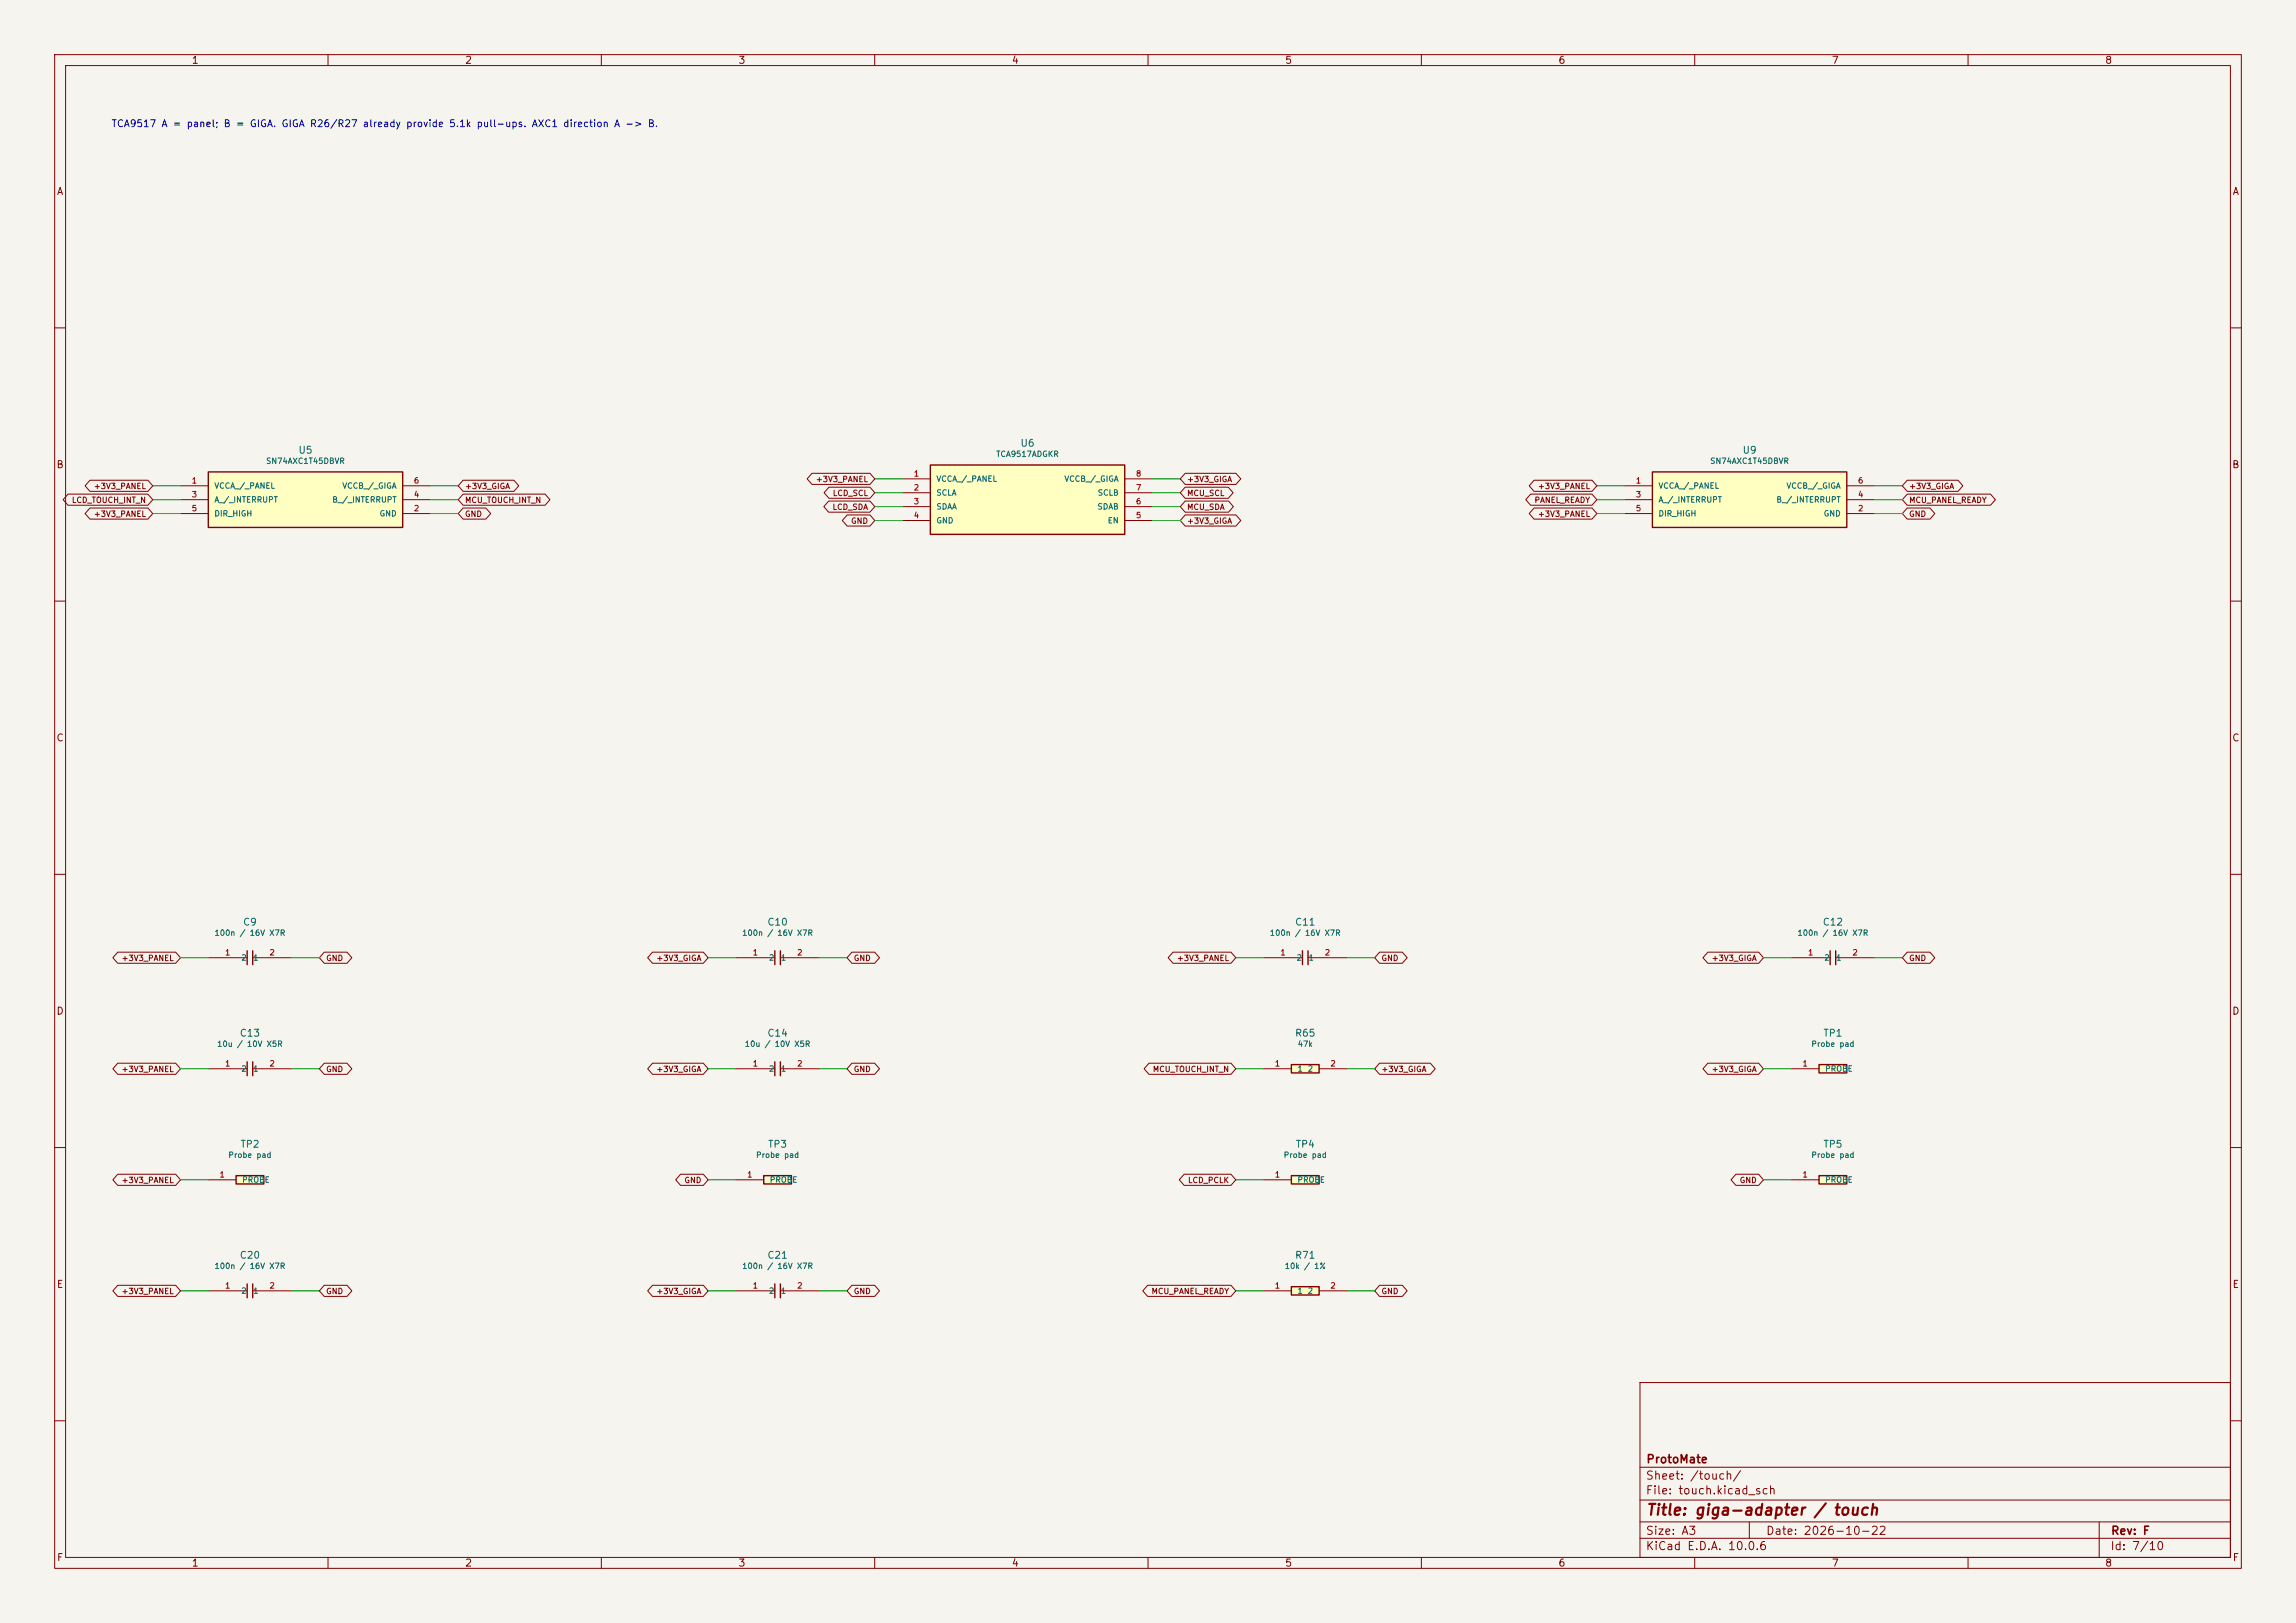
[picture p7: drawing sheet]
<svg xmlns="http://www.w3.org/2000/svg" width="420mm" height="297mm" viewBox="0 0 420 297" stroke-linecap="round" stroke-linejoin="round" font-family="sans-serif">
<defs><g id="words">
<text font-size="2" fill="#840000" x="301" y="277.8">Title: giga-adapter / touch</text>
<g font-size="1.5" fill="#840000">
<text x="301" y="268.1">ProtoMate</text>
<text x="300.9" y="273.8">File: touch.kicad_sch</text>
<text x="300.9" y="271.1">Sheet: /touch/</text>
<text x="300.9" y="281.2">Size: A3</text>
<text x="322.9" y="281.2">Date: 2026-10-22</text>
<text x="386" y="281.2">Rev: F</text>
<text x="300.9" y="284">KiCad E.D.A. 10.0.6</text>
<text x="385.9" y="284">Id: 7/10</text>
</g>
<g font-size="1.3" fill="#840000">
<text x="35" y="12">1</text>
<text x="85" y="12">2</text>
<text x="135" y="12">3</text>
<text x="185" y="12">4</text>
<text x="235" y="12">5</text>
<text x="285" y="12">6</text>
<text x="335" y="12">7</text>
<text x="385" y="12">8</text>
<text x="10.3" y="36">A</text>
<text x="408.3" y="36">A</text>
<text x="10.2" y="86">B</text>
<text x="408.2" y="86">B</text>
<text x="10.2" y="136">C</text>
<text x="408.2" y="136">C</text>
<text x="10.2" y="186">D</text>
<text x="408.2" y="186">D</text>
<text x="10.3" y="236">E</text>
<text x="408.3" y="236">E</text>
<text x="10.3" y="286">F</text>
<text x="35" y="287">1</text>
<text x="85" y="287">2</text>
<text x="135" y="287">3</text>
<text x="185" y="287">4</text>
<text x="235" y="287">5</text>
<text x="285" y="287">6</text>
<text x="335" y="287">7</text>
<text x="385" y="287">8</text>
<text x="408.3" y="286">F</text>
</g>
<text font-size="1.3" fill="#0000c2" x="20.3" y="23.6">TCA9517 A = panel; B = GIGA. GIGA R26/R27 already provide 5.1k pull-ups. AXC1 direction A -&gt; B.</text>
<g font-size="1.3" fill="#006464">
<text x="54.5" y="83.3">U5</text>
<text x="186.6" y="82.1">U6</text>
<text x="318.6" y="83.3">U9</text>
<text x="44.4" y="169.7">C9</text>
<text x="140.3" y="169.7">C10</text>
<text x="236.8" y="169.7">C11</text>
<text x="333.3" y="169.7">C12</text>
<text x="43.7" y="190">C13</text>
<text x="140.3" y="190">C14</text>
<text x="236.8" y="190">R65</text>
<text x="333.4" y="190">TP1</text>
<text x="43.9" y="210.3">TP2</text>
<text x="140.4" y="210.3">TP3</text>
<text x="236.9" y="210.3">TP4</text>
<text x="333.4" y="210.3">TP5</text>
<text x="43.7" y="230.6">C20</text>
<text x="140.3" y="230.6">C21</text>
<text x="236.8" y="230.6">R71</text>
</g>
<g font-size="1" fill="#006464">
<text x="182.1" y="83.9">TCA9517ADGKR</text>
<text x="39.1" y="89.7">VCCA_/_PANEL</text>
<text x="48.6" y="85.1">SN74AXC1T45DBVR</text>
<text x="62.5" y="89.7">VCCB_/_GIGA</text>
<text x="171.2" y="88.4">VCCA_/_PANEL</text>
<text x="194.6" y="88.4">VCCB_/_GIGA</text>
<text x="303.3" y="89.7">VCCA_/_PANEL</text>
<text x="312.7" y="85.1">SN74AXC1T45DBVR</text>
<text x="326.7" y="89.7">VCCB_/_GIGA</text>
<text x="39.1" y="92.2">A_/_INTERRUPT</text>
<text x="39.1" y="94.7">DIR_HIGH</text>
<text x="60.7" y="92.2">B_/_INTERRUPT</text>
<text x="69.3" y="94.7">GND</text>
<text x="171.2" y="90.9">SCLA</text>
<text x="171.2" y="93.5">SDAA</text>
<text x="200.7" y="93.5">SDAB</text>
<text x="200.7" y="90.9">SCLB</text>
<text x="303.3" y="92.2">A_/_INTERRUPT</text>
<text x="303.3" y="94.7">DIR_HIGH</text>
<text x="324.8" y="92.2">B_/_INTERRUPT</text>
<text x="333.5" y="94.7">GND</text>
<text x="171.2" y="96">GND</text>
<text x="202.5" y="96">EN</text>
<text x="39.1" y="171.5">100n / 16V X7R</text>
<text x="135.7" y="171.5">100n / 16V X7R</text>
<text x="232.2" y="171.5">100n / 16V X7R</text>
<text x="328.7" y="171.5">100n / 16V X7R</text>
<text x="44" y="176">2</text>
<text x="46.2" y="176">1</text>
<text x="140.6" y="176">2</text>
<text x="142.7" y="176">1</text>
<text x="237.1" y="176">2</text>
<text x="239.3" y="176">1</text>
<text x="333.6" y="176">2</text>
<text x="335.8" y="176">1</text>
<text x="39.6" y="191.8">10u / 10V X5R</text>
<text x="136.1" y="191.8">10u / 10V X5R</text>
<text x="237.3" y="191.8">47k</text>
<text x="331.2" y="191.8">Probe pad</text>
<text x="44" y="196.3">2</text>
<text x="46.2" y="196.3">1</text>
<text x="140.6" y="196.3">2</text>
<text x="142.7" y="196.3">1</text>
<text x="237.2" y="196.3">1</text>
<text x="239.1" y="196.3">2</text>
<text x="333.8" y="196.3">PROBE</text>
<text x="41.7" y="212.1">Probe pad</text>
<text x="138.2" y="212.1">Probe pad</text>
<text x="234.7" y="212.1">Probe pad</text>
<text x="331.2" y="212.1">Probe pad</text>
<text x="44.2" y="216.7">PROBE</text>
<text x="140.7" y="216.7">PROBE</text>
<text x="237.2" y="216.7">PROBE</text>
<text x="333.8" y="216.7">PROBE</text>
<text x="39.1" y="232.4">100n / 16V X7R</text>
<text x="135.7" y="232.4">100n / 16V X7R</text>
<text x="234.9" y="232.4">10k / 1%</text>
<text x="44" y="237">2</text>
<text x="46.2" y="237">1</text>
<text x="140.6" y="237">2</text>
<text x="142.7" y="237">1</text>
<text x="237.2" y="237">1</text>
<text x="239.1" y="237">2</text>
</g>
<g font-size="1" fill="#840000">
<text x="17.1" y="89.7">+3V3_PANEL</text>
<text x="85" y="89.7">+3V3_GIGA</text>
<text x="149.1" y="88.5">+3V3_PANEL</text>
<text x="217" y="88.5">+3V3_GIGA</text>
<text x="281.2" y="89.7">+3V3_PANEL</text>
<text x="349.1" y="89.7">+3V3_GIGA</text>
<text x="13" y="92.3">LCD_TOUCH_INT_N</text>
<text x="17.1" y="94.8">+3V3_PANEL</text>
<text x="85" y="92.3">MCU_TOUCH_INT_N</text>
<text x="85" y="94.8">GND</text>
<text x="152.2" y="93.6">LCD_SDA</text>
<text x="152.2" y="91">LCD_SCL</text>
<text x="217" y="93.6">MCU_SDA</text>
<text x="217" y="91">MCU_SCL</text>
<text x="280.6" y="92.3">PANEL_READY</text>
<text x="281.2" y="94.8">+3V3_PANEL</text>
<text x="349.1" y="94.8">GND</text>
<text x="349.1" y="92.3">MCU_PANEL_READY</text>
<text x="155.6" y="96.1">GND</text>
<text x="217" y="96.1">+3V3_GIGA</text>
<text x="22.1" y="176.1">+3V3_PANEL</text>
<text x="59.6" y="176.1">GND</text>
<text x="120" y="176.1">+3V3_GIGA</text>
<text x="156.1" y="176.1">GND</text>
<text x="215.2" y="176.1">+3V3_PANEL</text>
<text x="252.6" y="176.1">GND</text>
<text x="313" y="176.1">+3V3_GIGA</text>
<text x="349.1" y="176.1">GND</text>
<text x="22.1" y="196.4">+3V3_PANEL</text>
<text x="59.6" y="196.4">GND</text>
<text x="120" y="196.4">+3V3_GIGA</text>
<text x="156.1" y="196.4">GND</text>
<text x="210.8" y="196.4">MCU_TOUCH_INT_N</text>
<text x="252.6" y="196.4">+3V3_GIGA</text>
<text x="313" y="196.4">+3V3_GIGA</text>
<text x="22.1" y="216.7">+3V3_PANEL</text>
<text x="125.1" y="216.7">GND</text>
<text x="217.2" y="216.7">LCD_PCLK</text>
<text x="318.1" y="216.7">GND</text>
<text x="22.1" y="237.1">+3V3_PANEL</text>
<text x="59.6" y="237.1">GND</text>
<text x="120" y="237.1">+3V3_GIGA</text>
<text x="156.1" y="237.1">GND</text>
<text x="210.5" y="237.1">MCU_PANEL_READY</text>
<text x="252.6" y="237.1">GND</text>
</g>
<g font-size="1" fill="#a90000">
<text x="35" y="88.7">1</text>
<text x="75.6" y="88.7">6</text>
<text x="167.1" y="87.4">1</text>
<text x="167.1" y="90">2</text>
<text x="207.7" y="90">7</text>
<text x="207.7" y="87.4">8</text>
<text x="299.1" y="88.7">1</text>
<text x="339.8" y="88.7">6</text>
<text x="35" y="91.3">3</text>
<text x="35" y="93.8">5</text>
<text x="75.6" y="93.8">2</text>
<text x="75.6" y="91.3">4</text>
<text x="167.1" y="92.5">3</text>
<text x="167.1" y="95.1">4</text>
<text x="207.7" y="95.1">5</text>
<text x="207.7" y="92.5">6</text>
<text x="299.1" y="91.3">3</text>
<text x="299.1" y="93.8">5</text>
<text x="339.8" y="93.8">2</text>
<text x="339.8" y="91.3">4</text>
<text x="41.1" y="175.1">1</text>
<text x="49.2" y="175.1">2</text>
<text x="137.6" y="175.1">1</text>
<text x="145.7" y="175.1">2</text>
<text x="234.1" y="175.1">1</text>
<text x="242.2" y="175.1">2</text>
<text x="330.6" y="175.1">1</text>
<text x="338.8" y="175.1">2</text>
<text x="41.1" y="195.4">1</text>
<text x="49.2" y="195.4">2</text>
<text x="137.6" y="195.4">1</text>
<text x="145.7" y="195.4">2</text>
<text x="233.1" y="195.4">1</text>
<text x="243.3" y="195.4">2</text>
<text x="329.6" y="195.4">1</text>
<text x="40.1" y="215.7">1</text>
<text x="136.6" y="215.7">1</text>
<text x="233.1" y="215.7">1</text>
<text x="329.6" y="215.7">1</text>
<text x="41.1" y="236">1</text>
<text x="49.2" y="236">2</text>
<text x="137.6" y="236">1</text>
<text x="145.7" y="236">2</text>
<text x="233.1" y="236">1</text>
<text x="243.3" y="236">2</text>
</g>
</g></defs>
<path d="M0 0h420v297h-420z" fill="#f5f4ef" stroke="#f5f4ef" stroke-width=".18"/>
<g fill="none" stroke="#840000" stroke-width=".18">
<path d="M10 10h400v277h-400zM12 12h396v273h-396zM60 10v2M110 10v2M160 10v2M210 10v2M260 10v2M310 10v2M360 10v2M10 60h2M408 60h2M10 110h2"/>
<path d="M408 110h2M10 160h2M408 160h2M38.1 175.3h7.1M46.2 175.3h7.1M10 210h2M408 210h2M300 253h108v32h-108zM10 260h2M300 278.5h108M300 274.5h108M300 268.5h108"/>
<path d="M320 278.5v3M384 278.5v6.5M408 260h2M60 285v2M110 285v2M160 285v2M210 285v2M260 285v2M300 281.5h108M310 285v2M360 285v2"/>
</g>
<path d="M45.2 174v2.5M46.2 174v2.5" fill="none" stroke="#840000" stroke-width=".25"/>
<path d="M236.2 194.8h5.1v1.5h-5.1z" fill="#ffffc2"/>
<path d="M236.2 194.8h5.1v1.5h-5.1z" fill="none" stroke="#840000" stroke-width=".25"/>
<path d="M231.1 195.6h5.1M241.3 195.6h5.1" fill="none" stroke="#840000" stroke-width=".18"/>
<path d="M236.2 215.1h5.1v1.6h-5.1z" fill="#ffffc2"/>
<path d="M238.3 174v2.5M239.3 174v2.5M236.2 215.1h5.1v1.6h-5.1z" fill="none" stroke="#840000" stroke-width=".25"/>
<path d="M231.1 175.3h7.2M239.3 175.3h7.1M231.1 215.9h5.1" fill="none" stroke="#840000" stroke-width=".18"/>
<path d="M139.7 215.1h5.1v1.6h-5.1z" fill="#ffffc2"/>
<path d="M139.7 215.1h5.1v1.6h-5.1z" fill="none" stroke="#840000" stroke-width=".25"/>
<path d="M134.6 215.9h5.1" fill="none" stroke="#840000" stroke-width=".18"/>
<path d="M170.2 85.1h35.5v12.7h-35.5z" fill="#ffffc2"/>
<path d="M170.2 85.1h35.5v12.7h-35.5zM141.7 194.3v2.6M142.7 194.3v2.6" fill="none" stroke="#840000" stroke-width=".25"/>
<path d="M165.1 87.6h5.1M165.1 90.2h5.1M165.1 92.7h5.1M165.1 95.3h5.1M205.7 87.6h5.1M205.7 90.2h5.1M205.7 92.7h5.1M205.7 95.3h5.1M134.6 195.6h7.1M142.7 195.6h7.2" fill="none" stroke="#840000" stroke-width=".18"/>
<path d="M332.7 215.1h5.1v1.6h-5.1z" fill="#ffffc2"/>
<path d="M334.8 174v2.5M335.8 174v2.5M332.7 215.1h5.1v1.6h-5.1zM45.2 234.9v2.6M46.2 234.9v2.6" fill="none" stroke="#840000" stroke-width=".25"/>
<path d="M327.7 175.3h7.1M335.8 175.3h7.1M327.7 215.9h5M38.1 236.2h7.1M46.2 236.2h7.1" fill="none" stroke="#840000" stroke-width=".18"/>
<path d="M302.3 86.4h35.5v10.1h-35.5z" fill="#ffffc2"/>
<path d="M302.3 86.4h35.5v10.1h-35.5z" fill="none" stroke="#840000" stroke-width=".25"/>
<path d="M297.2 88.9h5.1M297.2 94h5.1M297.2 91.4h5.1M337.8 88.9h5.1M337.8 94h5.1M337.8 91.4h5.1" fill="none" stroke="#840000" stroke-width=".18"/>
<path d="M332.7 194.8h5.1v1.5h-5.1z" fill="#ffffc2"/>
<path d="M332.7 194.8h5.1v1.5h-5.1zM141.7 234.9v2.6M142.7 234.9v2.6" fill="none" stroke="#840000" stroke-width=".25"/>
<path d="M327.7 195.6h5M134.6 236.2h7.1M142.7 236.2h7.2" fill="none" stroke="#840000" stroke-width=".18"/>
<path d="M38.1 86.4h35.6v10.1h-35.6z" fill="#ffffc2"/>
<path d="M38.1 86.4h35.6v10.1h-35.6z" fill="none" stroke="#840000" stroke-width=".25"/>
<path d="M33 88.9h5.1M33 94h5.1M33 91.4h5.1M73.7 88.9h5M73.7 94h5M73.7 91.4h5" fill="none" stroke="#840000" stroke-width=".18"/>
<path d="M236.2 235.5h5.1v1.5h-5.1z" fill="#ffffc2"/>
<path d="M141.7 174v2.5M142.7 174v2.5M236.2 235.5h5.1v1.5h-5.1z" fill="none" stroke="#840000" stroke-width=".25"/>
<path d="M134.6 175.3h7.1M142.7 175.3h7.2M231.1 236.2h5.1M241.3 236.2h5.1" fill="none" stroke="#840000" stroke-width=".18"/>
<path d="M43.2 215.1h5.1v1.6h-5.1z" fill="#ffffc2"/>
<path d="M45.2 194.3v2.6M46.2 194.3v2.6M43.2 215.1h5.1v1.6h-5.1z" fill="none" stroke="#840000" stroke-width=".25"/>
<g fill="none" stroke="#840000" stroke-width=".18">
<path d="M12.4 90.4h14.7l.8 1-.8 1.1h-14.7l-.9-1.1zM16.5 87.9h10.6l.8 1-.8 1h-10.6l-.9-1zM16.5 93h10.6l.8 1-.8 1h-10.6l-.9-1zM84.7 87.9h9.3l.9 1-.9 1h-9.3l-.9-1zM84.7 90.4h15l.9 1-.9 1.1h-15l-.9-1.1zM84.7 93h4.2l.9 1-.9 1h-4.2l-.9-1zM148.5 86.6h10.6l.9 1-.9 1h-10.6l-.9-1zM151.6 91.7h7.5l.9 1-.9 1h-7.5l-.9-1zM151.6 89.2h7.5l.9 1-.9 1h-7.5l-.9-1zM155 94.2h4.1l.9 1.1-.9 1h-4.1l-.9-1zM216.8 94.2h9.3l.9 1.1-.9 1h-9.3l-.9-1zM216.8 91.7h7.9l.9 1-.9 1h-7.9l-.9-1z"/>
<path d="M216.8 86.6h9.3l.9 1-.9 1h-9.3l-.9-1zM216.8 89.2h7.9l.9 1-.9 1h-7.9l-.9-1zM280 90.4h11.2l.9 1-.9 1.1h-11.2l-.9-1.1zM280.6 87.9h10.6l.9 1-.9 1h-10.6l-.9-1zM280.6 93h10.6l.9 1-.9 1h-10.6l-.9-1zM348.9 93h4.1l.9 1-.9 1h-4.1l-.9-1zM348.9 87.9h9.3l.8 1-.8 1h-9.3l-.9-1zM348.9 90.4h15.2l.9 1-.9 1.1h-15.2l-.9-1.1zM21.5 174.2h10.6l.9 1.1-.9 1h-10.6l-.9-1zM59.3 174.2h4.2l.9 1.1-.9 1h-4.2l-.9-1zM119.4 174.2h9.3l.8 1.1-.8 1h-9.3l-.9-1zM155.8 174.2h4.2l.9 1.1-.9 1h-4.2l-.9-1z"/>
<path d="M214.6 174.2h10.6l.9 1.1-.9 1h-10.6l-.9-1zM252.3 174.2h4.2l.9 1.1-.9 1h-4.2l-.8-1zM312.4 174.2h9.3l.9 1.1-.9 1h-9.3l-.9-1zM348.9 174.2h4.1l.9 1.1-.9 1h-4.1l-.9-1zM21.5 194.6h10.6l.9 1-.9 1h-10.6l-.9-1zM38.1 195.6h7.1M46.2 195.6h7.1M59.3 194.6h4.2l.9 1-.9 1h-4.2l-.9-1zM119.4 194.6h9.3l.8 1-.8 1h-9.3l-.9-1zM155.8 194.6h4.2l.9 1-.9 1h-4.2l-.9-1zM210.2 194.6h15l.9 1-.9 1h-15l-.9-1zM252.3 194.6h9.3l.9 1-.9 1h-9.3l-.8-1z"/>
<path d="M312.4 194.6h9.3l.9 1-.9 1h-9.3l-.9-1zM21.5 214.9h10.6l.9 1-.9 1h-10.6l-.9-1zM38.1 215.9h5.1M124.5 214.9h4.2l.8 1-.8 1h-4.2l-.9-1zM216.6 214.9h8.6l.9 1-.9 1h-8.6l-.9-1zM317.5 214.9h4.2l.9 1-.9 1h-4.2l-.9-1zM21.5 235.2h10.6l.9 1-.9 1h-10.6l-.9-1zM59.3 235.2h4.2l.9 1-.9 1h-4.2l-.9-1zM119.4 235.2h9.3l.8 1-.8 1h-9.3l-.9-1zM155.8 235.2h4.2l.9 1-.9 1h-4.2l-.9-1zM209.9 235.2h15.3l.9 1-.9 1h-15.3l-.9-1zM252.3 235.2h4.2l.9 1-.9 1h-4.2l-.8-1z"/>
</g>
<g fill="none" stroke="#009600" stroke-width=".18">
<path d="M27.9 94h5.1M27.9 91.4h5.1M27.9 88.9h5.1M78.7 94h5.1M78.7 91.4h5.1M78.7 88.9h5.1M160 95.3h5.1M160 90.2h5.1M160 87.6h5.1M160 92.7h5.1M210.8 95.3h5.1M210.8 90.2h5.1"/>
<path d="M210.8 87.6h5.1M210.8 92.7h5.1M292.1 94h5.1M292.1 91.4h5.1M292.1 88.9h5.1M342.9 94h5.1M342.9 91.4h5.1M342.9 88.9h5.1M33 175.3h5.1M53.3 175.3h5.1M129.5 175.3h5.1M149.9 175.3h5"/>
<path d="M226.1 175.3h5M246.4 175.3h5.1M322.6 175.3h5.1M342.9 175.3h5.1M33 195.6h5.1M53.3 195.6h5.1M129.5 195.6h5.1M149.9 195.6h5M226.1 195.6h5M246.4 195.6h5.1M322.6 195.6h5.1M33 215.9h5.1"/>
<path d="M129.5 215.9h5.1M226.1 215.9h5M322.6 215.9h5.1M33 236.2h5.1M53.3 236.2h5.1M129.5 236.2h5.1M149.9 236.2h5M226.1 236.2h5M246.4 236.2h5.1"/>
</g>
<use href="#words"/>
</svg>
